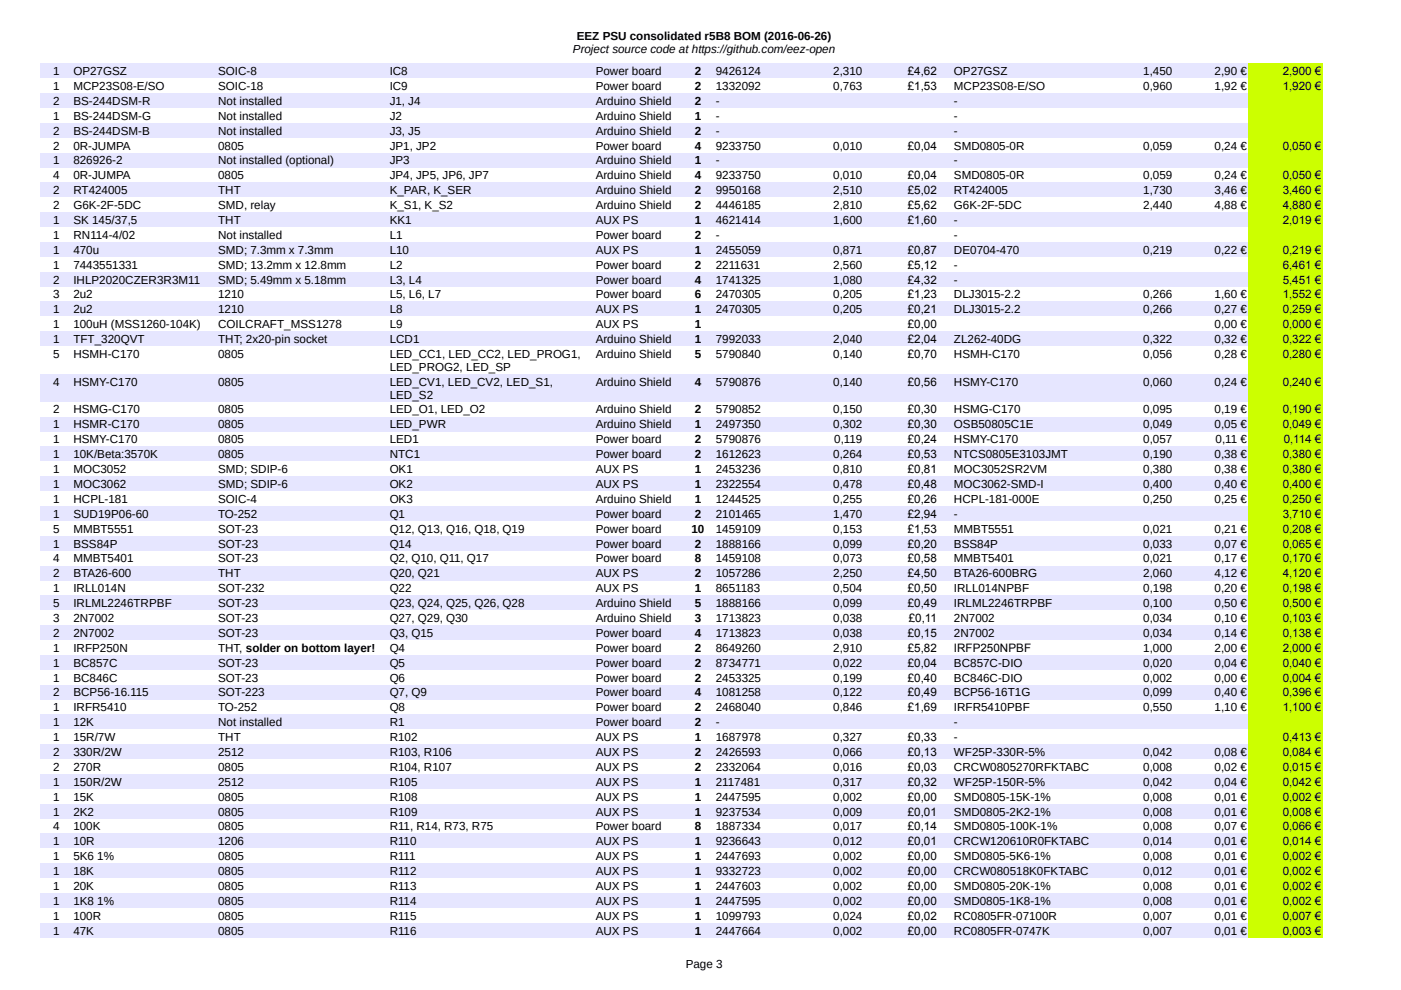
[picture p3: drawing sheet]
<svg xmlns="http://www.w3.org/2000/svg" width="297mm" height="210mm" viewBox="0 0 297 210" stroke-linecap="round" stroke-linejoin="round" font-family="sans-serif">
<defs><g id="words">
<g font-size="2.5">
<text x="121.5" y="11.2">Project source code at https://github.com/eez-open</text>
<text x="122.3" y="8.4">EEZ PSU consolidated r5B8 BOM (2016-06-26)</text>
<text x="11.3" y="15.9">1</text>
<text x="15.6" y="15.9">OP27GSZ</text>
<text x="46.2" y="15.9">SOIC-8</text>
<text x="82.6" y="15.9">IC8</text>
<text x="126.3" y="15.9">Power board</text>
<text x="147.3" y="15.9">2</text>
<text x="151.8" y="15.9">9426124</text>
<text x="176.7" y="15.9">2,310</text>
<text x="192.5" y="15.9">£4,62</text>
<text x="202.2" y="15.9">OP27GSZ</text>
<text x="242.4" y="15.9">1,450</text>
<text x="257.5" y="15.9">2,90 €</text>
<text x="272" y="15.9">2,900 €</text>
<text x="11.3" y="19.1">1</text>
<text x="11.3" y="22.2">2</text>
<text x="15.6" y="19.1">MCP23S08-E/SO</text>
<text x="15.6" y="22.2">BS-244DSM-R</text>
<text x="46.2" y="19.1">SOIC-18</text>
<text x="46.2" y="22.2">Not installed</text>
<text x="82.6" y="19.1">IC9</text>
<text x="82.6" y="22.2">J1, J4</text>
<text x="126.3" y="19.1">Power board</text>
<text x="126.3" y="22.2">Arduino Shield</text>
<text x="147.3" y="19.1">2</text>
<text x="147.3" y="22.2">2</text>
<text x="151.8" y="19.1">1332092</text>
<text x="151.8" y="22.2">-</text>
<text x="176.7" y="19.1">0,763</text>
<text x="192.5" y="19.1">£1,53</text>
<text x="202.2" y="19.1">MCP23S08-E/SO</text>
<text x="202.2" y="22.2">-</text>
<text x="242.4" y="19.1">0,960</text>
<text x="257.5" y="19.1">1,92 €</text>
<text x="272" y="19.1">1,920 €</text>
<text x="11.3" y="25.4">1</text>
<text x="11.3" y="28.5">2</text>
<text x="15.6" y="25.4">BS-244DSM-G</text>
<text x="15.6" y="28.5">BS-244DSM-B</text>
<text x="46.2" y="25.4">Not installed</text>
<text x="46.2" y="28.5">Not installed</text>
<text x="82.6" y="25.4">J2</text>
<text x="82.6" y="28.5">J3, J5</text>
<text x="126.3" y="25.4">Arduino Shield</text>
<text x="126.3" y="28.5">Arduino Shield</text>
<text x="147.3" y="25.4">1</text>
<text x="147.3" y="28.5">2</text>
<text x="151.8" y="25.4">-</text>
<text x="151.8" y="28.5">-</text>
<text x="202.2" y="25.4">-</text>
<text x="202.2" y="28.5">-</text>
<text x="11.3" y="31.7">2</text>
<text x="11.3" y="34.9">1</text>
<text x="15.6" y="31.7">0R-JUMPA</text>
<text x="15.6" y="34.9">826926-2</text>
<text x="46.2" y="31.7">0805</text>
<text x="46.2" y="34.9">Not installed (optional)</text>
<text x="82.6" y="31.7">JP1, JP2</text>
<text x="82.6" y="34.9">JP3</text>
<text x="126.3" y="31.7">Power board</text>
<text x="126.3" y="34.9">Arduino Shield</text>
<text x="147.3" y="31.7">4</text>
<text x="147.3" y="34.9">1</text>
<text x="151.8" y="31.7">9233750</text>
<text x="151.8" y="34.9">-</text>
<text x="176.7" y="31.7">0,010</text>
<text x="192.5" y="31.7">£0,04</text>
<text x="202.2" y="31.7">SMD0805-0R</text>
<text x="202.2" y="34.9">-</text>
<text x="242.4" y="31.7">0,059</text>
<text x="257.5" y="31.7">0,24 €</text>
<text x="272" y="31.7">0,050 €</text>
<text x="11.3" y="38">4</text>
<text x="11.3" y="41.2">2</text>
<text x="15.6" y="38">0R-JUMPA</text>
<text x="15.6" y="41.2">RT424005</text>
<text x="46.2" y="38">0805</text>
<text x="46.2" y="41.2">THT</text>
<text x="82.6" y="38">JP4, JP5, JP6, JP7</text>
<text x="82.6" y="41.2">K_PAR, K_SER</text>
<text x="126.3" y="38">Arduino Shield</text>
<text x="126.3" y="41.2">Arduino Shield</text>
<text x="147.3" y="38">4</text>
<text x="147.3" y="41.2">2</text>
<text x="151.8" y="38">9233750</text>
<text x="151.8" y="41.2">9950168</text>
<text x="176.7" y="38">0,010</text>
<text x="176.7" y="41.2">2,510</text>
<text x="192.5" y="38">£0,04</text>
<text x="192.5" y="41.2">£5,02</text>
<text x="202.2" y="38">SMD0805-0R</text>
<text x="202.2" y="41.2">RT424005</text>
<text x="242.4" y="38">0,059</text>
<text x="242.4" y="41.2">1,730</text>
<text x="257.5" y="38">0,24 €</text>
<text x="257.5" y="41.2">3,46 €</text>
<text x="272" y="38">0,050 €</text>
<text x="272" y="41.2">3,460 €</text>
<text x="11.3" y="44.3">2</text>
<text x="11.3" y="47.5">1</text>
<text x="15.6" y="44.3">G6K-2F-5DC</text>
<text x="15.6" y="47.5">SK 145/37,5</text>
<text x="46.2" y="44.3">SMD, relay</text>
<text x="46.2" y="47.5">THT</text>
<text x="82.6" y="44.3">K_S1, K_S2</text>
<text x="82.6" y="47.5">KK1</text>
<text x="126.3" y="44.3">Arduino Shield</text>
<text x="126.3" y="47.5">AUX PS</text>
<text x="147.3" y="44.3">2</text>
<text x="147.3" y="47.5">1</text>
<text x="151.8" y="44.3">4446185</text>
<text x="151.8" y="47.5">4621414</text>
<text x="176.7" y="44.3">2,810</text>
<text x="176.7" y="47.5">1,600</text>
<text x="192.5" y="44.3">£5,62</text>
<text x="192.5" y="47.5">£1,60</text>
<text x="202.2" y="44.3">G6K-2F-5DC</text>
<text x="202.2" y="47.5">-</text>
<text x="242.4" y="44.3">2,440</text>
<text x="257.5" y="44.3">4,88 €</text>
<text x="272" y="44.3">4,880 €</text>
<text x="272" y="47.5">2,019 €</text>
<text x="11.3" y="50.7">1</text>
<text x="11.3" y="53.8">1</text>
<text x="15.6" y="50.7">RN114-4/02</text>
<text x="15.6" y="53.8">470u</text>
<text x="46.2" y="50.7">Not installed</text>
<text x="46.2" y="53.8">SMD; 7.3mm x 7.3mm</text>
<text x="82.6" y="50.7">L1</text>
<text x="82.6" y="53.8">L10</text>
<text x="126.3" y="50.7">Power board</text>
<text x="126.3" y="53.8">AUX PS</text>
<text x="147.3" y="50.7">2</text>
<text x="147.3" y="53.8">1</text>
<text x="151.8" y="50.7">-</text>
<text x="151.8" y="53.8">2455059</text>
<text x="176.7" y="53.8">0,871</text>
<text x="192.5" y="53.8">£0,87</text>
<text x="202.2" y="50.7">-</text>
<text x="202.2" y="53.8">DE0704-470</text>
<text x="242.4" y="53.8">0,219</text>
<text x="257.5" y="53.8">0,22 €</text>
<text x="272" y="53.8">0,219 €</text>
<text x="11.3" y="57">1</text>
<text x="15.6" y="57">7443551331</text>
<text x="46.2" y="57">SMD; 13.2mm x 12.8mm</text>
<text x="82.6" y="57">L2</text>
<text x="126.3" y="57">Power board</text>
<text x="147.3" y="57">2</text>
<text x="151.8" y="57">2211631</text>
<text x="176.7" y="57">2,560</text>
<text x="192.5" y="57">£5,12</text>
<text x="202.2" y="57">-</text>
<text x="272" y="57">6,461 €</text>
<text x="11.3" y="60.1">2</text>
<text x="11.3" y="63.3">3</text>
<text x="15.6" y="60.1">IHLP2020CZER3R3M11</text>
<text x="15.6" y="63.3">2u2</text>
<text x="46.2" y="60.1">SMD; 5.49mm x 5.18mm</text>
<text x="46.2" y="63.3">1210</text>
<text x="82.6" y="60.1">L3, L4</text>
<text x="82.6" y="63.3">L5, L6, L7</text>
<text x="126.3" y="60.1">Power board</text>
<text x="126.3" y="63.3">Power board</text>
<text x="147.3" y="60.1">4</text>
<text x="147.3" y="63.3">6</text>
<text x="151.8" y="60.1">1741325</text>
<text x="151.8" y="63.3">2470305</text>
<text x="176.7" y="60.1">1,080</text>
<text x="176.7" y="63.3">0,205</text>
<text x="192.5" y="60.1">£4,32</text>
<text x="192.5" y="63.3">£1,23</text>
<text x="202.2" y="60.1">-</text>
<text x="202.2" y="63.3">DLJ3015-2.2</text>
<text x="242.4" y="63.3">0,266</text>
<text x="257.5" y="63.3">1,60 €</text>
<text x="272" y="60.1">5,451 €</text>
<text x="272" y="63.3">1,552 €</text>
<text x="11.3" y="66.4">1</text>
<text x="11.3" y="69.6">1</text>
<text x="15.6" y="66.4">2u2</text>
<text x="15.6" y="69.6">100uH (MSS1260-104K)</text>
<text x="46.2" y="66.4">1210</text>
<text x="46.2" y="69.6">COILCRAFT_MSS1278</text>
<text x="82.6" y="66.4">L8</text>
<text x="82.6" y="69.6">L9</text>
<text x="126.3" y="66.4">AUX PS</text>
<text x="126.3" y="69.6">AUX PS</text>
<text x="147.3" y="66.4">1</text>
<text x="147.3" y="69.6">1</text>
<text x="151.8" y="66.4">2470305</text>
<text x="176.7" y="66.4">0,205</text>
<text x="192.5" y="66.4">£0,21</text>
<text x="192.5" y="69.6">£0,00</text>
<text x="202.2" y="66.4">DLJ3015-2.2</text>
<text x="242.4" y="66.4">0,266</text>
<text x="257.5" y="66.4">0,27 €</text>
<text x="257.5" y="69.6">0,00 €</text>
<text x="272" y="66.4">0,259 €</text>
<text x="272" y="69.6">0,000 €</text>
<text x="11.3" y="72.7">1</text>
<text x="11.3" y="75.9">5</text>
<text x="15.6" y="72.7">TFT_320QVT</text>
<text x="15.6" y="75.9">HSMH-C170</text>
<text x="46.2" y="72.7">THT; 2x20-pin socket</text>
<text x="46.2" y="75.9">0805</text>
<text x="82.6" y="72.7">LCD1</text>
<text x="82.6" y="76">LED_CC1, LED_CC2, LED_PROG1,</text>
<text x="126.3" y="72.7">Arduino Shield</text>
<text x="126.3" y="75.9">Arduino Shield</text>
<text x="147.3" y="72.7">1</text>
<text x="147.3" y="75.9">5</text>
<text x="151.8" y="72.7">7992033</text>
<text x="151.8" y="75.9">5790840</text>
<text x="176.7" y="72.7">2,040</text>
<text x="176.7" y="75.9">0,140</text>
<text x="192.5" y="72.7">£2,04</text>
<text x="192.5" y="75.9">£0,70</text>
<text x="202.2" y="72.7">ZL262-40DG</text>
<text x="202.2" y="75.9">HSMH-C170</text>
<text x="242.4" y="72.7">0,322</text>
<text x="242.4" y="75.9">0,056</text>
<text x="257.5" y="72.7">0,32 €</text>
<text x="257.5" y="75.9">0,28 €</text>
<text x="272" y="72.7">0,322 €</text>
<text x="272" y="75.9">0,280 €</text>
<text x="11.3" y="81.8">4</text>
<text x="15.6" y="81.8">HSMY-C170</text>
<text x="46.2" y="81.8">0805</text>
<text x="82.6" y="78.7">LED_PROG2, LED_SP</text>
<text x="82.6" y="81.8">LED_CV1, LED_CV2, LED_S1,</text>
<text x="126.3" y="81.8">Arduino Shield</text>
<text x="147.3" y="81.8">4</text>
<text x="151.8" y="81.8">5790876</text>
<text x="176.7" y="81.8">0,140</text>
<text x="192.5" y="81.8">£0,56</text>
<text x="202.2" y="81.8">HSMY-C170</text>
<text x="242.4" y="81.8">0,060</text>
<text x="257.5" y="81.8">0,24 €</text>
<text x="272" y="81.8">0,240 €</text>
<text x="11.3" y="87.7">2</text>
<text x="15.6" y="87.7">HSMG-C170</text>
<text x="46.2" y="87.7">0805</text>
<text x="82.6" y="87.7">LED_O1, LED_O2</text>
<text x="82.6" y="84.6">LED_S2</text>
<text x="126.3" y="87.7">Arduino Shield</text>
<text x="147.3" y="87.7">2</text>
<text x="151.8" y="87.7">5790852</text>
<text x="176.7" y="87.7">0,150</text>
<text x="192.5" y="87.7">£0,30</text>
<text x="202.2" y="87.7">HSMG-C170</text>
<text x="242.4" y="87.7">0,095</text>
<text x="257.5" y="87.7">0,19 €</text>
<text x="272" y="87.7">0,190 €</text>
<text x="11.3" y="90.8">1</text>
<text x="11.3" y="94">1</text>
<text x="15.6" y="90.8">HSMR-C170</text>
<text x="15.6" y="94">HSMY-C170</text>
<text x="46.2" y="90.8">0805</text>
<text x="46.2" y="94">0805</text>
<text x="82.6" y="90.8">LED_PWR</text>
<text x="82.6" y="94">LED1</text>
<text x="126.3" y="90.8">Arduino Shield</text>
<text x="126.3" y="94">Power board</text>
<text x="147.3" y="90.8">1</text>
<text x="147.3" y="94">2</text>
<text x="151.8" y="90.8">2497350</text>
<text x="151.8" y="94">5790876</text>
<text x="176.7" y="90.8">0,302</text>
<text x="176.9" y="94">0,119</text>
<text x="192.5" y="90.8">£0,30</text>
<text x="192.5" y="94">£0,24</text>
<text x="202.2" y="90.8">OSB50805C1E</text>
<text x="202.2" y="94">HSMY-C170</text>
<text x="242.4" y="90.8">0,049</text>
<text x="242.4" y="94">0,057</text>
<text x="257.5" y="90.8">0,05 €</text>
<text x="257.7" y="94">0,11 €</text>
<text x="272" y="90.8">0,049 €</text>
<text x="272.2" y="94">0,114 €</text>
<text x="11.3" y="97.2">1</text>
<text x="11.3" y="100.3">1</text>
<text x="15.6" y="97.2">10K/Beta:3570K</text>
<text x="15.6" y="100.3">MOC3052</text>
<text x="46.2" y="97.2">0805</text>
<text x="46.2" y="100.3">SMD; SDIP-6</text>
<text x="82.6" y="97.2">NTC1</text>
<text x="82.6" y="100.3">OK1</text>
<text x="126.3" y="97.2">Power board</text>
<text x="126.3" y="100.3">AUX PS</text>
<text x="147.3" y="97.2">2</text>
<text x="147.3" y="100.3">1</text>
<text x="151.8" y="97.2">1612623</text>
<text x="151.8" y="100.3">2453236</text>
<text x="176.7" y="97.2">0,264</text>
<text x="176.7" y="100.3">0,810</text>
<text x="192.5" y="97.2">£0,53</text>
<text x="192.5" y="100.3">£0,81</text>
<text x="202.2" y="97.2">NTCS0805E3103JMT</text>
<text x="202.2" y="100.3">MOC3052SR2VM</text>
<text x="242.4" y="97.2">0,190</text>
<text x="242.4" y="100.3">0,380</text>
<text x="257.5" y="97.2">0,38 €</text>
<text x="257.5" y="100.3">0,38 €</text>
<text x="272" y="97.2">0,380 €</text>
<text x="272" y="100.3">0,380 €</text>
<text x="11.3" y="103.5">1</text>
<text x="11.3" y="106.6">1</text>
<text x="15.6" y="103.5">MOC3062</text>
<text x="15.6" y="106.6">HCPL-181</text>
<text x="46.2" y="103.5">SMD; SDIP-6</text>
<text x="46.2" y="106.6">SOIC-4</text>
<text x="82.6" y="103.5">OK2</text>
<text x="82.6" y="106.6">OK3</text>
<text x="126.3" y="103.5">AUX PS</text>
<text x="126.3" y="106.6">Arduino Shield</text>
<text x="147.3" y="103.5">1</text>
<text x="147.3" y="106.6">1</text>
<text x="151.8" y="103.5">2322554</text>
<text x="151.8" y="106.6">1244525</text>
<text x="176.7" y="103.5">0,478</text>
<text x="176.7" y="106.6">0,255</text>
<text x="192.5" y="103.5">£0,48</text>
<text x="192.5" y="106.6">£0,26</text>
<text x="202.2" y="103.5">MOC3062-SMD-I</text>
<text x="202.2" y="106.6">HCPL-181-000E</text>
<text x="242.4" y="103.5">0,400</text>
<text x="242.4" y="106.6">0,250</text>
<text x="257.5" y="103.5">0,40 €</text>
<text x="257.5" y="106.6">0,25 €</text>
<text x="272" y="103.5">0,400 €</text>
<text x="272" y="106.6">0,250 €</text>
<text x="11.3" y="109.8">1</text>
<text x="11.3" y="112.9">5</text>
<text x="15.6" y="109.8">SUD19P06-60</text>
<text x="15.6" y="112.9">MMBT5551</text>
<text x="46.2" y="109.8">TO-252</text>
<text x="46.2" y="112.9">SOT-23</text>
<text x="82.6" y="109.8">Q1</text>
<text x="82.6" y="112.9">Q12, Q13, Q16, Q18, Q19</text>
<text x="126.3" y="109.8">Power board</text>
<text x="126.3" y="112.9">Power board</text>
<text x="146.6" y="112.9">10</text>
<text x="147.3" y="109.8">2</text>
<text x="151.8" y="109.8">2101465</text>
<text x="151.8" y="112.9">1459109</text>
<text x="176.7" y="109.8">1,470</text>
<text x="176.7" y="112.9">0,153</text>
<text x="192.5" y="109.8">£2,94</text>
<text x="192.5" y="112.9">£1,53</text>
<text x="202.2" y="109.8">-</text>
<text x="202.2" y="112.9">MMBT5551</text>
<text x="242.4" y="112.9">0,021</text>
<text x="257.5" y="112.9">0,21 €</text>
<text x="272" y="109.8">3,710 €</text>
<text x="272" y="112.9">0,208 €</text>
<text x="11.3" y="116.1">1</text>
<text x="11.3" y="119.2">4</text>
<text x="15.6" y="116.1">BSS84P</text>
<text x="15.6" y="119.2">MMBT5401</text>
<text x="46.2" y="116.1">SOT-23</text>
<text x="46.2" y="119.2">SOT-23</text>
<text x="82.6" y="116.1">Q14</text>
<text x="82.6" y="119.2">Q2, Q10, Q11, Q17</text>
<text x="126.3" y="116.1">Power board</text>
<text x="126.3" y="119.2">Power board</text>
<text x="147.3" y="116.1">2</text>
<text x="147.3" y="119.2">8</text>
<text x="151.8" y="116.1">1888166</text>
<text x="151.8" y="119.2">1459108</text>
<text x="176.7" y="116.1">0,099</text>
<text x="176.7" y="119.2">0,073</text>
<text x="192.5" y="116.1">£0,20</text>
<text x="192.5" y="119.2">£0,58</text>
<text x="202.2" y="116.1">BSS84P</text>
<text x="202.2" y="119.2">MMBT5401</text>
<text x="242.4" y="116.1">0,033</text>
<text x="242.4" y="119.2">0,021</text>
<text x="257.5" y="116.1">0,07 €</text>
<text x="257.5" y="119.2">0,17 €</text>
<text x="272" y="116.1">0,065 €</text>
<text x="272" y="119.2">0,170 €</text>
<text x="11.3" y="122.4">2</text>
<text x="11.3" y="125.6">1</text>
<text x="15.6" y="122.4">BTA26-600</text>
<text x="15.6" y="125.6">IRLL014N</text>
<text x="46.2" y="122.4">THT</text>
<text x="46.2" y="125.6">SOT-232</text>
<text x="82.6" y="122.4">Q20, Q21</text>
<text x="82.6" y="125.6">Q22</text>
<text x="126.3" y="122.4">AUX PS</text>
<text x="126.3" y="125.6">AUX PS</text>
<text x="147.3" y="122.4">2</text>
<text x="147.3" y="125.6">1</text>
<text x="151.8" y="122.4">1057286</text>
<text x="151.8" y="125.6">8651183</text>
<text x="176.7" y="122.4">2,250</text>
<text x="176.7" y="125.6">0,504</text>
<text x="192.5" y="122.4">£4,50</text>
<text x="192.5" y="125.6">£0,50</text>
<text x="202.2" y="122.4">BTA26-600BRG</text>
<text x="202.2" y="125.6">IRLL014NPBF</text>
<text x="242.4" y="122.4">2,060</text>
<text x="242.4" y="125.6">0,198</text>
<text x="257.5" y="122.4">4,12 €</text>
<text x="257.5" y="125.6">0,20 €</text>
<text x="272" y="122.4">4,120 €</text>
<text x="272" y="125.6">0,198 €</text>
<text x="11.3" y="128.7">5</text>
<text x="11.3" y="131.9">3</text>
<text x="15.6" y="128.7">IRLML2246TRPBF</text>
<text x="15.6" y="131.9">2N7002</text>
<text x="46.2" y="128.7">SOT-23</text>
<text x="46.2" y="131.9">SOT-23</text>
<text x="82.6" y="128.7">Q23, Q24, Q25, Q26, Q28</text>
<text x="82.6" y="131.9">Q27, Q29, Q30</text>
<text x="126.3" y="128.7">Arduino Shield</text>
<text x="126.3" y="131.9">Arduino Shield</text>
<text x="147.3" y="128.7">5</text>
<text x="147.3" y="131.9">3</text>
<text x="151.8" y="128.7">1888166</text>
<text x="151.8" y="131.9">1713823</text>
<text x="176.7" y="128.7">0,099</text>
<text x="176.7" y="131.9">0,038</text>
<text x="192.5" y="128.7">£0,49</text>
<text x="192.7" y="131.9">£0,11</text>
<text x="202.2" y="128.7">IRLML2246TRPBF</text>
<text x="202.2" y="131.9">2N7002</text>
<text x="242.4" y="128.7">0,100</text>
<text x="242.4" y="131.9">0,034</text>
<text x="257.5" y="128.7">0,50 €</text>
<text x="257.5" y="131.9">0,10 €</text>
<text x="272" y="128.7">0,500 €</text>
<text x="272" y="131.9">0,103 €</text>
<text x="11.3" y="135">2</text>
<text x="15.6" y="135">2N7002</text>
<text x="46.2" y="135">SOT-23</text>
<text x="82.6" y="135">Q3, Q15</text>
<text x="126.3" y="135">Power board</text>
<text x="147.3" y="135">4</text>
<text x="151.8" y="135">1713823</text>
<text x="176.7" y="135">0,038</text>
<text x="192.5" y="135">£0,15</text>
<text x="202.2" y="135">2N7002</text>
<text x="242.4" y="135">0,034</text>
<text x="257.5" y="135">0,14 €</text>
<text x="272" y="135">0,138 €</text>
<text x="11.3" y="138.2">1</text>
<text x="11.3" y="141.4">1</text>
<text x="15.6" y="138.2">IRFP250N</text>
<text x="15.6" y="141.4">BC857C</text>
<text x="46.2" y="141.4">SOT-23</text>
<text x="46.2" y="138.2">THT, solder on bottom layer!</text>
<text x="82.6" y="138.2">Q4</text>
<text x="82.6" y="141.4">Q5</text>
<text x="126.3" y="138.2">Power board</text>
<text x="126.3" y="141.4">Power board</text>
<text x="147.3" y="138.2">2</text>
<text x="147.3" y="141.4">2</text>
<text x="151.8" y="138.2">8649260</text>
<text x="151.8" y="141.4">8734771</text>
<text x="176.7" y="138.2">2,910</text>
<text x="176.7" y="141.4">0,022</text>
<text x="192.5" y="138.2">£5,82</text>
<text x="192.5" y="141.4">£0,04</text>
<text x="202.2" y="138.2">IRFP250NPBF</text>
<text x="202.2" y="141.4">BC857C-DIO</text>
<text x="242.4" y="138.2">1,000</text>
<text x="242.4" y="141.4">0,020</text>
<text x="257.5" y="138.2">2,00 €</text>
<text x="257.5" y="141.4">0,04 €</text>
<text x="272" y="138.2">2,000 €</text>
<text x="272" y="141.4">0,040 €</text>
<text x="11.3" y="144.5">1</text>
<text x="11.3" y="147.7">2</text>
<text x="15.6" y="144.5">BC846C</text>
<text x="15.6" y="147.7">BCP56-16.115</text>
<text x="46.2" y="144.5">SOT-23</text>
<text x="46.2" y="147.7">SOT-223</text>
<text x="82.6" y="144.5">Q6</text>
<text x="82.6" y="147.7">Q7, Q9</text>
<text x="126.3" y="144.5">Power board</text>
<text x="126.3" y="147.7">Power board</text>
<text x="147.3" y="144.5">2</text>
<text x="147.3" y="147.7">4</text>
<text x="151.8" y="144.5">2453325</text>
<text x="151.8" y="147.7">1081258</text>
<text x="176.7" y="144.5">0,199</text>
<text x="176.7" y="147.7">0,122</text>
<text x="192.5" y="144.5">£0,40</text>
<text x="192.5" y="147.7">£0,49</text>
<text x="202.2" y="144.5">BC846C-DIO</text>
<text x="202.2" y="147.7">BCP56-16T1G</text>
<text x="242.4" y="144.5">0,002</text>
<text x="242.4" y="147.7">0,099</text>
<text x="257.5" y="144.5">0,00 €</text>
<text x="257.5" y="147.7">0,40 €</text>
<text x="272" y="144.5">0,004 €</text>
<text x="272" y="147.7">0,396 €</text>
<text x="11.3" y="150.8">1</text>
<text x="11.3" y="154">1</text>
<text x="15.6" y="150.8">IRFR5410</text>
<text x="15.6" y="154">12K</text>
<text x="46.2" y="150.8">TO-252</text>
<text x="46.2" y="154">Not installed</text>
<text x="82.6" y="150.8">Q8</text>
<text x="82.6" y="154">R1</text>
<text x="126.3" y="150.8">Power board</text>
<text x="126.3" y="154">Power board</text>
<text x="147.3" y="150.8">2</text>
<text x="147.3" y="154">2</text>
<text x="151.8" y="150.8">2468040</text>
<text x="151.8" y="154">-</text>
<text x="176.7" y="150.8">0,846</text>
<text x="192.5" y="150.8">£1,69</text>
<text x="202.2" y="150.8">IRFR5410PBF</text>
<text x="202.2" y="154">-</text>
<text x="242.4" y="150.8">0,550</text>
<text x="257.5" y="150.8">1,10 €</text>
<text x="272" y="150.8">1,100 €</text>
<text x="11.3" y="157.1">1</text>
<text x="11.3" y="160.3">2</text>
<text x="15.6" y="157.1">15R/7W</text>
<text x="15.6" y="160.3">330R/2W</text>
<text x="46.2" y="157.1">THT</text>
<text x="46.2" y="160.3">2512</text>
<text x="82.6" y="157.1">R102</text>
<text x="82.6" y="160.3">R103, R106</text>
<text x="126.3" y="157.1">AUX PS</text>
<text x="126.3" y="160.3">AUX PS</text>
<text x="147.3" y="157.1">1</text>
<text x="147.3" y="160.3">2</text>
<text x="151.8" y="157.1">1687978</text>
<text x="151.8" y="160.3">2426593</text>
<text x="176.7" y="157.1">0,327</text>
<text x="176.7" y="160.3">0,066</text>
<text x="192.5" y="157.1">£0,33</text>
<text x="192.5" y="160.3">£0,13</text>
<text x="202.2" y="157.1">-</text>
<text x="202.2" y="160.3">WF25P-330R-5%</text>
<text x="242.4" y="160.3">0,042</text>
<text x="257.5" y="160.3">0,08 €</text>
<text x="272" y="157.1">0,413 €</text>
<text x="272" y="160.3">0,084 €</text>
<text x="11.3" y="163.4">2</text>
<text x="11.3" y="166.6">1</text>
<text x="15.6" y="163.4">270R</text>
<text x="15.6" y="166.6">150R/2W</text>
<text x="46.2" y="163.4">0805</text>
<text x="46.2" y="166.6">2512</text>
<text x="82.6" y="163.4">R104, R107</text>
<text x="82.6" y="166.6">R105</text>
<text x="126.3" y="163.4">AUX PS</text>
<text x="126.3" y="166.6">AUX PS</text>
<text x="147.3" y="163.4">2</text>
<text x="147.3" y="166.6">1</text>
<text x="151.8" y="163.4">2332064</text>
<text x="151.8" y="166.6">2117481</text>
<text x="176.7" y="163.4">0,016</text>
<text x="176.7" y="166.6">0,317</text>
<text x="192.5" y="163.4">£0,03</text>
<text x="192.5" y="166.6">£0,32</text>
<text x="202.2" y="163.4">CRCW0805270RFKTABC</text>
<text x="202.2" y="166.6">WF25P-150R-5%</text>
<text x="242.4" y="163.4">0,008</text>
<text x="242.4" y="166.6">0,042</text>
<text x="257.5" y="163.4">0,02 €</text>
<text x="257.5" y="166.6">0,04 €</text>
<text x="272" y="163.4">0,015 €</text>
<text x="272" y="166.6">0,042 €</text>
<text x="11.3" y="169.8">1</text>
<text x="11.3" y="172.9">1</text>
<text x="15.6" y="169.8">15K</text>
<text x="15.6" y="172.9">2K2</text>
<text x="46.2" y="169.8">0805</text>
<text x="46.2" y="172.9">0805</text>
<text x="82.6" y="169.8">R108</text>
<text x="82.6" y="172.9">R109</text>
<text x="126.3" y="169.8">AUX PS</text>
<text x="126.3" y="172.9">AUX PS</text>
<text x="147.3" y="169.8">1</text>
<text x="147.3" y="172.9">1</text>
<text x="151.8" y="169.8">2447595</text>
<text x="151.8" y="172.9">9237534</text>
<text x="176.7" y="169.8">0,002</text>
<text x="176.7" y="172.9">0,009</text>
<text x="192.5" y="169.8">£0,00</text>
<text x="192.5" y="172.9">£0,01</text>
<text x="202.2" y="169.8">SMD0805-15K-1%</text>
<text x="202.2" y="172.9">SMD0805-2K2-1%</text>
<text x="242.4" y="169.8">0,008</text>
<text x="242.4" y="172.9">0,008</text>
<text x="257.5" y="169.8">0,01 €</text>
<text x="257.5" y="172.9">0,01 €</text>
<text x="272" y="169.8">0,002 €</text>
<text x="272" y="172.9">0,008 €</text>
<text x="11.3" y="176.1">4</text>
<text x="11.3" y="179.2">1</text>
<text x="15.6" y="176.1">100K</text>
<text x="15.6" y="179.2">10R</text>
<text x="46.2" y="176.1">0805</text>
<text x="46.2" y="179.2">1206</text>
<text x="82.6" y="176.1">R11, R14, R73, R75</text>
<text x="82.6" y="179.2">R110</text>
<text x="126.3" y="176.1">Power board</text>
<text x="126.3" y="179.2">AUX PS</text>
<text x="147.3" y="176.1">8</text>
<text x="147.3" y="179.2">1</text>
<text x="151.8" y="176.1">1887334</text>
<text x="151.8" y="179.2">9236643</text>
<text x="176.7" y="176.1">0,017</text>
<text x="176.7" y="179.2">0,012</text>
<text x="192.5" y="176.1">£0,14</text>
<text x="192.5" y="179.2">£0,01</text>
<text x="202.2" y="176.1">SMD0805-100K-1%</text>
<text x="202.2" y="179.2">CRCW120610R0FKTABC</text>
<text x="242.4" y="176.1">0,008</text>
<text x="242.4" y="179.2">0,014</text>
<text x="257.5" y="176.1">0,07 €</text>
<text x="257.5" y="179.2">0,01 €</text>
<text x="272" y="176.1">0,066 €</text>
<text x="272" y="179.2">0,014 €</text>
<text x="11.3" y="182.4">1</text>
<text x="11.3" y="185.6">1</text>
<text x="15.6" y="182.4">5K6 1%</text>
<text x="15.6" y="185.6">18K</text>
<text x="46.2" y="182.4">0805</text>
<text x="46.2" y="185.6">0805</text>
<text x="82.6" y="182.4">R111</text>
<text x="82.6" y="185.6">R112</text>
<text x="126.3" y="182.4">AUX PS</text>
<text x="126.3" y="185.6">AUX PS</text>
<text x="147.3" y="182.4">1</text>
<text x="147.3" y="185.6">1</text>
<text x="151.8" y="182.4">2447693</text>
<text x="151.8" y="185.6">9332723</text>
<text x="176.7" y="182.4">0,002</text>
<text x="176.7" y="185.6">0,002</text>
<text x="192.5" y="182.4">£0,00</text>
<text x="192.5" y="185.6">£0,00</text>
<text x="202.2" y="182.4">SMD0805-5K6-1%</text>
<text x="202.2" y="185.6">CRCW080518K0FKTABC</text>
<text x="242.4" y="182.4">0,008</text>
<text x="242.4" y="185.6">0,012</text>
<text x="257.5" y="182.4">0,01 €</text>
<text x="257.5" y="185.6">0,01 €</text>
<text x="272" y="182.4">0,002 €</text>
<text x="272" y="185.6">0,002 €</text>
<text x="11.3" y="188.7">1</text>
<text x="11.3" y="191.9">1</text>
<text x="15.6" y="188.7">20K</text>
<text x="15.6" y="191.9">1K8 1%</text>
<text x="46.2" y="188.7">0805</text>
<text x="46.2" y="191.9">0805</text>
<text x="82.6" y="188.7">R113</text>
<text x="82.6" y="191.9">R114</text>
<text x="126.3" y="188.7">AUX PS</text>
<text x="126.3" y="191.9">AUX PS</text>
<text x="147.3" y="188.7">1</text>
<text x="147.3" y="191.9">1</text>
<text x="151.8" y="188.7">2447603</text>
<text x="151.8" y="191.9">2447595</text>
<text x="176.7" y="188.7">0,002</text>
<text x="176.7" y="191.9">0,002</text>
<text x="192.5" y="188.7">£0,00</text>
<text x="192.5" y="191.9">£0,00</text>
<text x="202.2" y="188.7">SMD0805-20K-1%</text>
<text x="202.2" y="191.9">SMD0805-1K8-1%</text>
<text x="242.4" y="188.7">0,008</text>
<text x="242.4" y="191.9">0,008</text>
<text x="257.5" y="188.7">0,01 €</text>
<text x="257.5" y="191.9">0,01 €</text>
<text x="272" y="188.7">0,002 €</text>
<text x="272" y="191.9">0,002 €</text>
<text x="11.3" y="195">1</text>
<text x="15.6" y="195">100R</text>
<text x="46.2" y="195">0805</text>
<text x="82.6" y="195">R115</text>
<text x="126.3" y="195">AUX PS</text>
<text x="147.3" y="195">1</text>
<text x="151.8" y="195">1099793</text>
<text x="176.7" y="195">0,024</text>
<text x="192.5" y="195">£0,02</text>
<text x="202.2" y="195">RC0805FR-07100R</text>
<text x="242.4" y="195">0,007</text>
<text x="257.5" y="195">0,01 €</text>
<text x="272" y="195">0,007 €</text>
<text x="11.3" y="198.2">1</text>
<text x="15.6" y="198.2">47K</text>
<text x="46.2" y="198.2">0805</text>
<text x="82.6" y="198.2">R116</text>
<text x="126.3" y="198.2">AUX PS</text>
<text x="147.3" y="198.2">1</text>
<text x="151.8" y="198.2">2447664</text>
<text x="176.7" y="198.2">0,002</text>
<text x="192.5" y="198.2">£0,00</text>
<text x="202.2" y="198.2">RC0805FR-0747K</text>
<text x="242.4" y="198.2">0,007</text>
<text x="257.5" y="198.2">0,01 €</text>
<text x="272" y="198.2">0,003 €</text>
<text x="145.4" y="205.3">Page 3</text>
</g>
</g></defs>
<path d="M8.6 13.4h256v3.2h-256z" fill-rule="evenodd" fill="#e6e6ff"/>
<g fill="#cf0">
<path d="M264.6 13.4h15.8v3.2h-15.8z" fill-rule="evenodd"/>
<path d="M264.6 16.6h15.8v3.2h-15.8z" fill-rule="evenodd"/>
</g>
<path d="M8.6 19.7h256v3.2h-256z" fill-rule="evenodd" fill="#e6e6ff"/>
<g fill="#cf0">
<path d="M264.6 19.7h15.8v3.2h-15.8z" fill-rule="evenodd"/>
<path d="M264.6 22.9h15.8v3.2h-15.8z" fill-rule="evenodd"/>
</g>
<path d="M8.6 26h256v3.2h-256z" fill-rule="evenodd" fill="#e6e6ff"/>
<g fill="#cf0">
<path d="M264.6 26h15.8v3.2h-15.8z" fill-rule="evenodd"/>
<path d="M264.6 29.2h15.8v3.2h-15.8z" fill-rule="evenodd"/>
</g>
<path d="M8.6 32.3h256v3.2h-256z" fill-rule="evenodd" fill="#e6e6ff"/>
<g fill="#cf0">
<path d="M264.6 32.3h15.8v3.2h-15.8z" fill-rule="evenodd"/>
<path d="M264.6 35.5h15.8v3.2h-15.8z" fill-rule="evenodd"/>
</g>
<path d="M8.6 38.7h256v3.1h-256z" fill-rule="evenodd" fill="#e6e6ff"/>
<g fill="#cf0">
<path d="M264.6 38.7h15.8v3.1h-15.8z" fill-rule="evenodd"/>
<path d="M264.6 41.8h15.8v3.2h-15.8z" fill-rule="evenodd"/>
</g>
<path d="M8.6 45h256v3.2h-256z" fill-rule="evenodd" fill="#e6e6ff"/>
<g fill="#cf0">
<path d="M264.6 45h15.8v3.2h-15.8z" fill-rule="evenodd"/>
<path d="M264.6 48.1h15.8v3.2h-15.8z" fill-rule="evenodd"/>
</g>
<path d="M8.6 51.3h256v3.2h-256z" fill-rule="evenodd" fill="#e6e6ff"/>
<g fill="#cf0">
<path d="M264.6 51.3h15.8v3.2h-15.8z" fill-rule="evenodd"/>
<path d="M264.6 54.4h15.8v3.2h-15.8z" fill-rule="evenodd"/>
</g>
<path d="M8.6 57.6h256v3.2h-256z" fill-rule="evenodd" fill="#e6e6ff"/>
<g fill="#cf0">
<path d="M264.6 57.6h15.8v3.2h-15.8z" fill-rule="evenodd"/>
<path d="M264.6 60.7h15.8v3.2h-15.8z" fill-rule="evenodd"/>
</g>
<path d="M8.6 63.9h256v3.2h-256z" fill-rule="evenodd" fill="#e6e6ff"/>
<g fill="#cf0">
<path d="M264.6 63.9h15.8v3.2h-15.8z" fill-rule="evenodd"/>
<path d="M264.6 67.1h15.8v3.1h-15.8z" fill-rule="evenodd"/>
</g>
<path d="M8.6 70.2h256v3.2h-256z" fill-rule="evenodd" fill="#e6e6ff"/>
<g fill="#cf0">
<path d="M264.6 70.2h15.8v3.2h-15.8z" fill-rule="evenodd"/>
<path d="M264.6 73.4h15.8v5.9h-15.8z" fill-rule="evenodd"/>
</g>
<path d="M8.6 79.3h256v5.9h-256z" fill-rule="evenodd" fill="#e6e6ff"/>
<g fill="#cf0">
<path d="M264.6 79.3h15.8v5.9h-15.8z" fill-rule="evenodd"/>
<path d="M264.6 85.2h15.8v3.1h-15.8z" fill-rule="evenodd"/>
</g>
<path d="M8.6 88.3h256v3.2h-256z" fill-rule="evenodd" fill="#e6e6ff"/>
<g fill="#cf0">
<path d="M264.6 88.3h15.8v3.2h-15.8z" fill-rule="evenodd"/>
<path d="M264.6 91.5h15.8v3.2h-15.8z" fill-rule="evenodd"/>
</g>
<path d="M8.6 94.7h256v3.1h-256z" fill-rule="evenodd" fill="#e6e6ff"/>
<g fill="#cf0">
<path d="M264.6 94.7h15.8v3.1h-15.8z" fill-rule="evenodd"/>
<path d="M264.6 97.8h15.8v3.2h-15.8z" fill-rule="evenodd"/>
</g>
<path d="M8.6 101h256v3.1h-256z" fill-rule="evenodd" fill="#e6e6ff"/>
<g fill="#cf0">
<path d="M264.6 101h15.8v3.1h-15.8z" fill-rule="evenodd"/>
<path d="M264.6 104.1h15.8v3.2h-15.8z" fill-rule="evenodd"/>
</g>
<path d="M8.6 107.3h256v3.2h-256z" fill-rule="evenodd" fill="#e6e6ff"/>
<g fill="#cf0">
<path d="M264.6 107.3h15.8v3.2h-15.8z" fill-rule="evenodd"/>
<path d="M264.6 110.4h15.8v3.2h-15.8z" fill-rule="evenodd"/>
</g>
<path d="M8.6 113.6h256v3.2h-256z" fill-rule="evenodd" fill="#e6e6ff"/>
<g fill="#cf0">
<path d="M264.6 113.6h15.8v3.2h-15.8z" fill-rule="evenodd"/>
<path d="M264.6 116.7h15.8v3.2h-15.8z" fill-rule="evenodd"/>
</g>
<path d="M8.6 119.9h256v3.2h-256z" fill-rule="evenodd" fill="#e6e6ff"/>
<g fill="#cf0">
<path d="M264.6 119.9h15.8v3.2h-15.8z" fill-rule="evenodd"/>
<path d="M264.6 123h15.8v3.2h-15.8z" fill-rule="evenodd"/>
</g>
<path d="M8.6 126.2h256v3.2h-256z" fill-rule="evenodd" fill="#e6e6ff"/>
<g fill="#cf0">
<path d="M264.6 126.2h15.8v3.2h-15.8z" fill-rule="evenodd"/>
<path d="M264.6 129.4h15.8v3.1h-15.8z" fill-rule="evenodd"/>
</g>
<path d="M8.6 132.5h256v3.2h-256z" fill-rule="evenodd" fill="#e6e6ff"/>
<path d="M264.6 132.5h15.8v3.2h-15.8z" fill-rule="evenodd" fill="#cf0"/>
<g fill="#fff">
<path d="M151.5 135.7h31.6v3.2h-31.6z" fill-rule="evenodd"/>
<path d="M202 135.7h46.8v3.2h-46.8z" fill-rule="evenodd"/>
</g>
<path d="M264.6 135.7h15.8v3.2h-15.8z" fill-rule="evenodd" fill="#cf0"/>
<path d="M8.6 138.8h256v3.2h-256z" fill-rule="evenodd" fill="#e6e6ff"/>
<g fill="#cf0">
<path d="M264.6 138.8h15.8v3.2h-15.8z" fill-rule="evenodd"/>
<path d="M264.6 142h15.8v3.2h-15.8z" fill-rule="evenodd"/>
</g>
<path d="M8.6 145.1h256v3.2h-256z" fill-rule="evenodd" fill="#e6e6ff"/>
<g fill="#cf0">
<path d="M264.6 145.1h15.8v3.2h-15.8z" fill-rule="evenodd"/>
<path d="M264.6 148.3h15.8v3.2h-15.8z" fill-rule="evenodd"/>
</g>
<path d="M8.6 151.4h256v3.2h-256z" fill-rule="evenodd" fill="#e6e6ff"/>
<g fill="#cf0">
<path d="M264.6 151.4h15.8v3.2h-15.8z" fill-rule="evenodd"/>
<path d="M264.6 154.6h15.8v3.2h-15.8z" fill-rule="evenodd"/>
</g>
<path d="M8.6 157.8h256v3.1h-256z" fill-rule="evenodd" fill="#e6e6ff"/>
<g fill="#cf0">
<path d="M264.6 157.8h15.8v3.1h-15.8z" fill-rule="evenodd"/>
<path d="M264.6 160.9h15.8v3.2h-15.8z" fill-rule="evenodd"/>
</g>
<path d="M8.6 164.1h256v3.2h-256z" fill-rule="evenodd" fill="#e6e6ff"/>
<g fill="#cf0">
<path d="M264.6 164.1h15.8v3.2h-15.8z" fill-rule="evenodd"/>
<path d="M264.6 167.3h15.8v3.1h-15.8z" fill-rule="evenodd"/>
</g>
<path d="M8.6 170.4h256v3.2h-256z" fill-rule="evenodd" fill="#e6e6ff"/>
<g fill="#cf0">
<path d="M264.6 170.4h15.8v3.2h-15.8z" fill-rule="evenodd"/>
<path d="M264.6 173.6h15.8v3.1h-15.8z" fill-rule="evenodd"/>
</g>
<path d="M8.6 176.7h256v3.2h-256z" fill-rule="evenodd" fill="#e6e6ff"/>
<g fill="#cf0">
<path d="M264.6 176.7h15.8v3.2h-15.8z" fill-rule="evenodd"/>
<path d="M264.6 179.9h15.8v3.2h-15.8z" fill-rule="evenodd"/>
</g>
<path d="M8.6 183h256v3.2h-256z" fill-rule="evenodd" fill="#e6e6ff"/>
<g fill="#cf0">
<path d="M264.6 183h15.8v3.2h-15.8z" fill-rule="evenodd"/>
<path d="M264.6 186.2h15.8v3.2h-15.8z" fill-rule="evenodd"/>
</g>
<path d="M8.6 189.3h256v3.2h-256z" fill-rule="evenodd" fill="#e6e6ff"/>
<g fill="#cf0">
<path d="M264.6 189.3h15.8v3.2h-15.8z" fill-rule="evenodd"/>
<path d="M264.6 192.5h15.8v3.2h-15.8z" fill-rule="evenodd"/>
</g>
<path d="M8.6 195.7h256v3.1h-256z" fill-rule="evenodd" fill="#e6e6ff"/>
<path d="M264.6 195.7h15.8v3.1h-15.8z" fill-rule="evenodd" fill="#cf0"/>
<use href="#words"/>
</svg>
